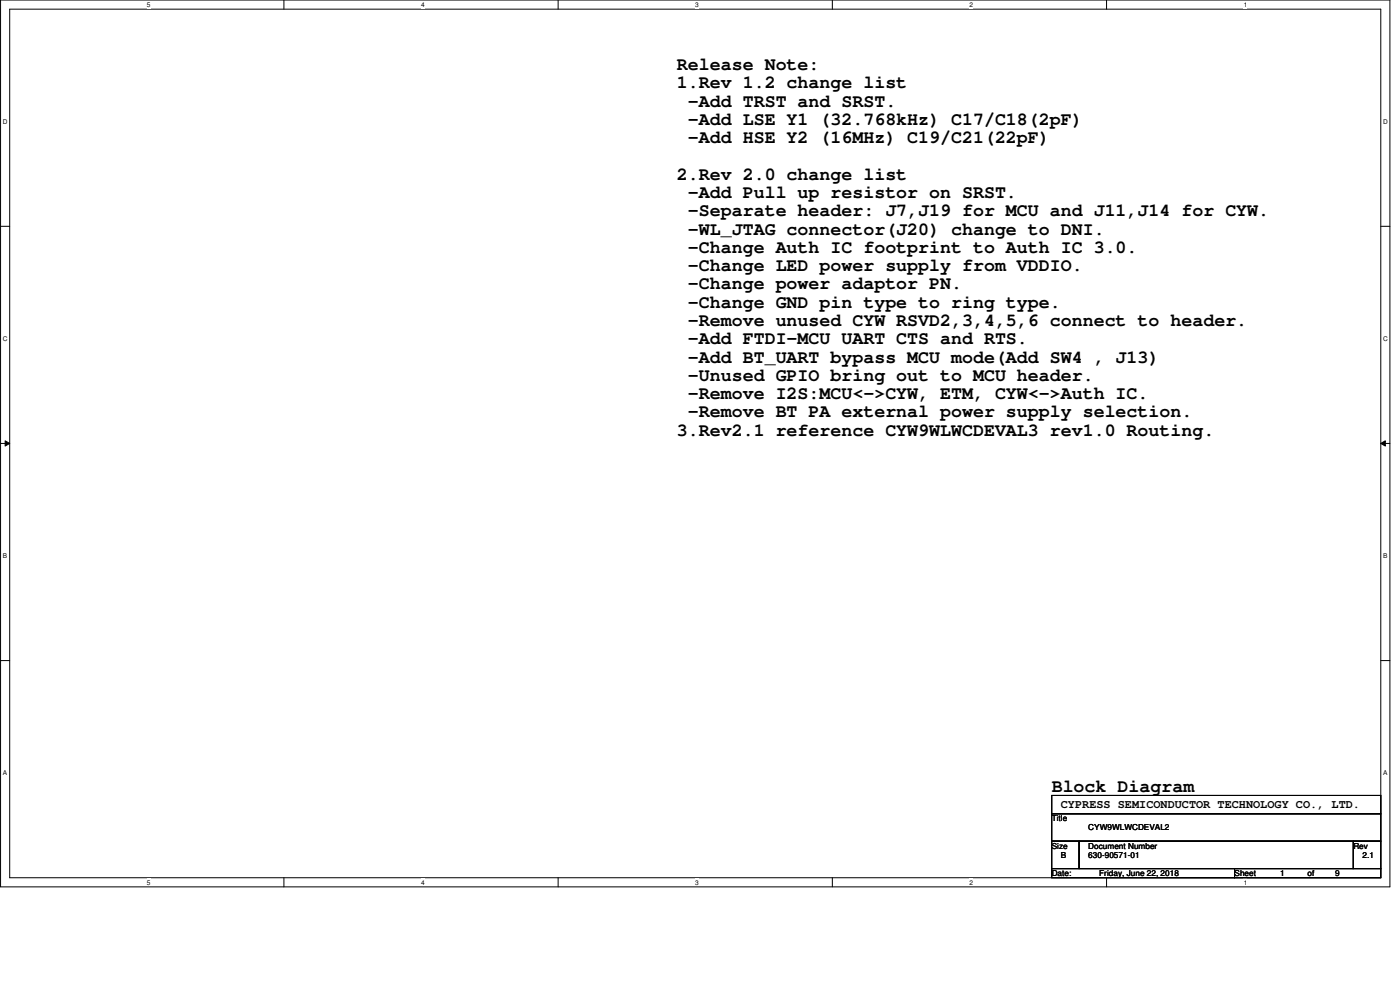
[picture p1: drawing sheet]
<svg xmlns="http://www.w3.org/2000/svg" width="420mm" height="297mm" viewBox="0 0 420 297" stroke-linecap="round" stroke-linejoin="round" font-family="sans-serif">
<defs><g id="words">
<g font-size="5.5">
<text x="203.2" y="21">Release Note:</text>
<text x="203.2" y="26.5">1.Rev 1.2 change list</text>
<text x="206.5" y="32">-Add TRST and SRST.</text>
<text x="206.5" y="37.5">-Add LSE Y1 (32.768kHz) C17/C18(2pF)</text>
<text x="206.5" y="43">-Add HSE Y2 (16MHz) C19/C21(22pF)</text>
<text x="203.2" y="53.9">2.Rev 2.0 change list</text>
<text x="206.5" y="59.4">-Add Pull up resistor on SRST.</text>
<text x="206.5" y="64.9">-Separate header: J7,J19 for MCU and J11,J14 for CYW.</text>
<text x="206.5" y="70.4">-WL_JTAG connector(J20) change to DNI.</text>
<text x="206.5" y="75.9">-Change Auth IC footprint to Auth IC 3.0.</text>
<text x="206.5" y="81.4">-Change LED power supply from VDDIO.</text>
<text x="206.5" y="86.8">-Change power adaptor PN.</text>
<text x="206.5" y="92.3">-Change GND pin type to ring type.</text>
<text x="206.5" y="97.8">-Remove unused CYW RSVD2,3,4,5,6 connect to header.</text>
<text x="206.5" y="103.3">-Add FTDI-MCU UART CTS and RTS.</text>
<text x="206.5" y="108.8">-Add BT_UART bypass MCU mode(Add SW4 , J13)</text>
<text x="206.5" y="114.2">-Unused GPIO bring out to MCU header.</text>
<text x="206.5" y="119.7">-Remove I2S:MCU&lt;-&gt;CYW, ETM, CYW&lt;-&gt;Auth IC.</text>
<text x="206.5" y="125.2">-Remove BT PA external power supply selection.</text>
<text x="203.2" y="130.7">3.Rev2.1 reference CYW9WLWCDEVAL3 rev1.0 Routing.</text>
<text x="315.6" y="237.7">Block Diagram</text>
</g>
<text font-size="3.6" x="318.4" y="242.5">CYPRESS SEMICONDUCTOR TECHNOLOGY CO., LTD.</text>
<g font-size="2.5">
<text x="315.6" y="246.4">Title</text>
<text x="326.6" y="249.1">CYW9WLWCDEVAL2</text>
<text x="315.6" y="254.6">Size</text>
<text x="318.4" y="257.3">B</text>
<text x="326.6" y="254.6">Document Number</text>
<text x="326.6" y="257.3">630-90571-01</text>
<text x="406.2" y="254.6">Rev</text>
<text x="408.9" y="257.3">2.1</text>
<text x="315.6" y="262.8">Date:</text>
<text x="329.9" y="262.8">Friday, June 22, 2018</text>
<text x="370.5" y="262.8">Sheet</text>
<text x="384.2" y="262.8">1</text>
<text x="392.4" y="262.8">of</text>
<text x="400.7" y="262.8">9</text>
</g>
<g font-size="2">
<text x="44.1" y="2.1">5</text>
<text x="126.4" y="2.1">4</text>
<text x="208.7" y="2.1">3</text>
<text x="290.9" y="2.1">2</text>
<text x="373.2" y="2.1">1</text>
<text x=".9" y="37.1">D</text>
<text x="415.1" y="37.1">D</text>
<text x=".9" y="102.2">C</text>
<text x="415.1" y="102.2">C</text>
<text x=".9" y="167.4">B</text>
<text x="415.1" y="167.4">B</text>
<text x=".9" y="232.5">A</text>
<text x="415.1" y="232.5">A</text>
<text x="44.1" y="265.4">5</text>
<text x="126.4" y="265.4">4</text>
<text x="208.7" y="265.4">3</text>
<text x="290.9" y="265.4">2</text>
<text x="373.2" y="265.4">1</text>
</g>
</g></defs>
<path d="M.2 0h416.9v266.1h-416.9zM2.9 2.8h411.5v260.6h-411.5z" fill="none" stroke="#000" stroke-width=".3"/>
<g fill="#fff">
<path d="M44.1 .3h1v2.2h-1z"/>
<path d="M44.1 263.6h1v2.2h-1z"/>
</g>
<path d="M85.2 0v2.8M85.2 263.4v2.7" fill="none" stroke="#000" stroke-width=".3"/>
<g fill="#fff">
<path d="M126.4 .3h1v2.2h-1z"/>
<path d="M126.4 263.6h1v2.2h-1z"/>
</g>
<path d="M167.5 0v2.8M167.5 263.4v2.7" fill="none" stroke="#000" stroke-width=".3"/>
<g fill="#fff">
<path d="M208.6 .3h1.1v2.2h-1.1z"/>
<path d="M208.6 263.6h1.1v2.2h-1.1z"/>
</g>
<path d="M249.8 0v2.8M249.8 263.4v2.7" fill="none" stroke="#000" stroke-width=".3"/>
<g fill="#fff">
<path d="M290.9 .3h1.1v2.2h-1.1z"/>
<path d="M290.9 263.6h1.1v2.2h-1.1z"/>
</g>
<path d="M332.1 0v2.8M332.1 263.4v2.7" fill="none" stroke="#000" stroke-width=".3"/>
<g fill="#fff">
<path d="M373.2 .3h1.1v2.2h-1.1z"/>
<path d="M373.2 263.6h1.1v2.2h-1.1z"/>
<path d="M.9 35.3h1.4v2.2h-1.4z"/>
<path d="M415.1 35.3h1.4v2.2h-1.4z"/>
<path d="M.9 100.5h1.4v2.2h-1.4z"/>
<path d="M415.1 100.5h1.4v2.2h-1.4z"/>
</g>
<path d="M.2 67.9h2.7M414.4 67.9h2.7" fill="none" stroke="#000" stroke-width=".3"/>
<g fill="#fff">
<path d="M.9 165.6h1.3v2.2h-1.3z"/>
<path d="M415.1 165.6h1.3v2.2h-1.3z"/>
</g>
<path d="M.2 133.1h2.7M1.5 132.3l1.4 .8-1.4 .7zM414.4 133.1l1.4-.8v1.5zM414.4 133.1h2.7" fill="none" stroke="#000" stroke-width=".3"/>
<path d="M1.5 132.3l1.4 .8-1.4 .7zM414.4 133.1l1.4-.8v1.5z" fill="#000"/>
<g fill="#fff">
<path d="M.8 230.8h1.4v2.2h-1.4z"/>
<path d="M415.1 230.8h1.3v2.2h-1.3z"/>
</g>
<path d="M.2 198.2h2.7M414.4 198.2h2.7M315.6 238.7h98.8v5.5h-98.8zM315.6 244.2h98.8v8.2h-98.8zM315.6 252.4h8.3v8.2h-8.3zM323.9 252.4h82.3v8.2h-82.3zM406.2 252.4h8.2v8.2h-8.2zM315.6 260.6h54.9v2.8h-54.9zM370.5 260.6h43.9v2.8h-43.9z" fill="none" stroke="#000" stroke-width=".3"/>
<use href="#words"/>
</svg>
